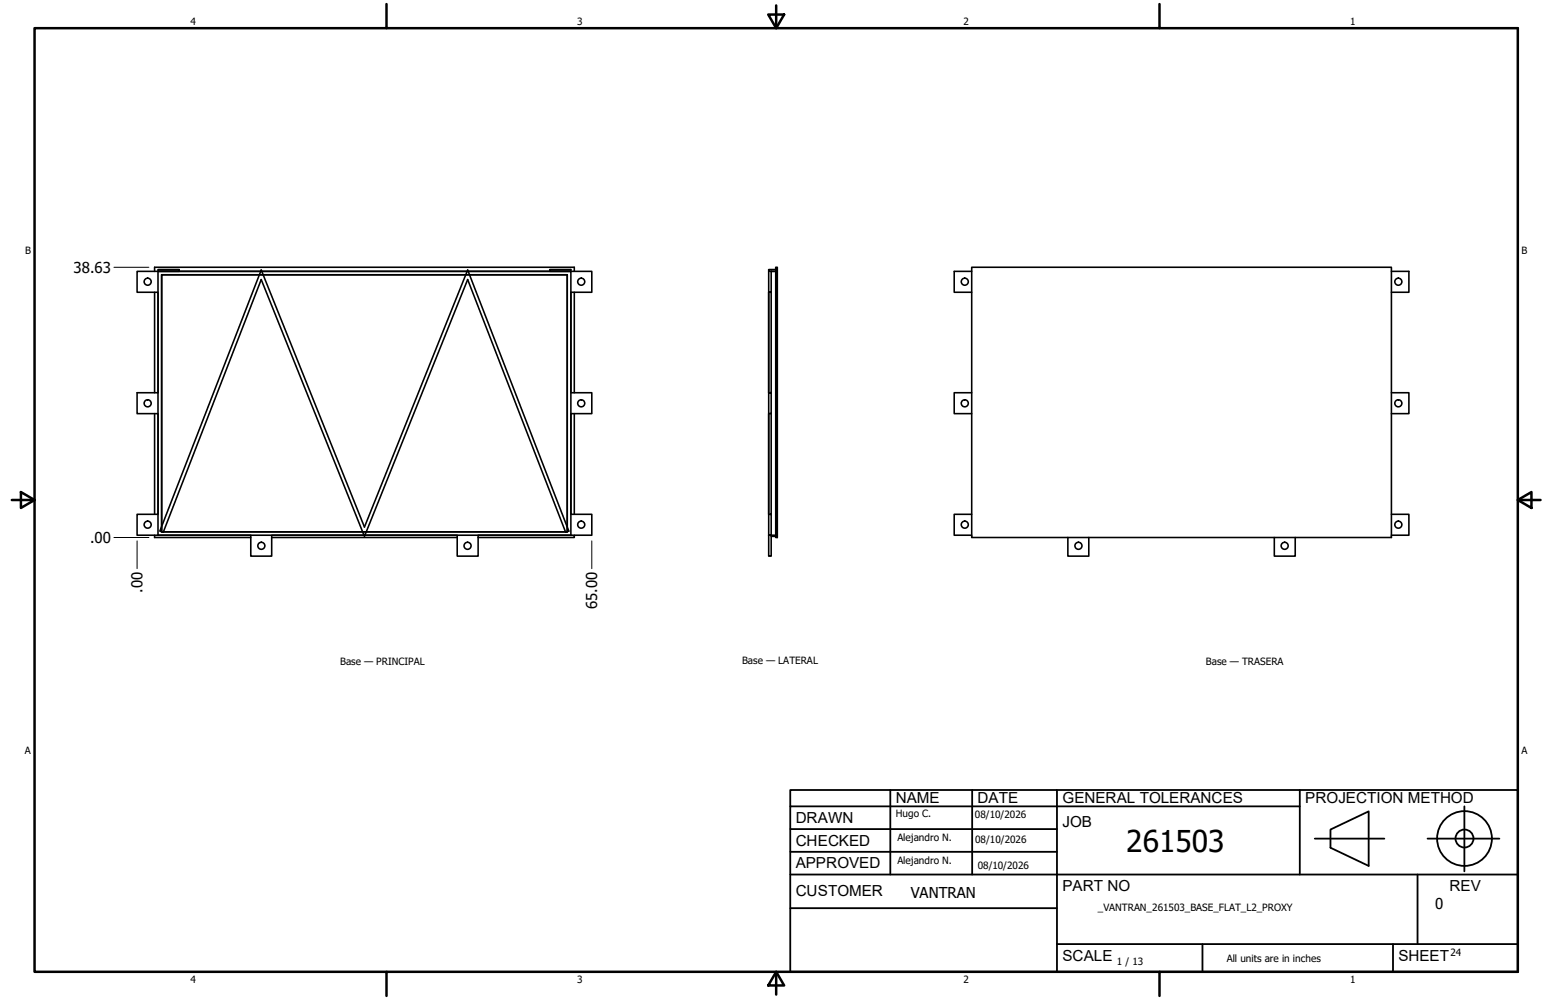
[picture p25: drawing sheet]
<svg xmlns="http://www.w3.org/2000/svg" width="432mm" height="279mm" viewBox="0 0 432 279" stroke-linecap="round" stroke-linejoin="round" font-family="sans-serif">
<defs><g id="words">
<text font-size="8.4" x="314.6" y="238.1">261503</text>
<g font-size="4.3">
<text x="250.2" y="224.2">NAME</text>
<text x="273" y="224.2">DATE</text>
<text x="296.7" y="224.3">GENERAL TOLERANCES</text>
<text x="364.6" y="224.3">PROJECTION METHOD</text>
<text x="222.2" y="229.9">DRAWN</text>
<text x="296.7" y="230.9">JOB</text>
<text x="222.2" y="236.3">CHECKED</text>
<text x="222.2" y="242.6">APPROVED</text>
<text x="222.2" y="250.3">CUSTOMER</text>
<text x="296.7" y="249">PART NO</text>
<text x="404.8" y="248.9">REV</text>
<text x="296.7" y="268.4">SCALE</text>
<text x="390.6" y="268.4">SHEET</text>
</g>
<g font-size="4.2">
<text x="20.6" y="76.2">38.63</text>
<text x="25.1" y="151.7">.00</text>
<text x="39.8" y="165.5" transform="rotate(-90 39.8 165.5)">.00</text>
<text x="166.8" y="170.1" transform="rotate(-90 166.8 170.1)">65.00</text>
<text x="254.4" y="250.8">VANTRAN</text>
<text x="400.9" y="254">0</text>
</g>
<g font-size="2.8">
<text x="53.2" y="6.9">4</text>
<text x="161.2" y="6.9">3</text>
<text x="269.1" y="6.9">2</text>
<text x="377.1" y="6.9">1</text>
<text x="7" y="70.9">B</text>
<text x="424.9" y="70.9">B</text>
<text x="95" y="185.7">Base — PRINCIPAL</text>
<text x="207.3" y="185.6">Base — LATERAL</text>
<text x="336.8" y="185.7">Base — TRASERA</text>
<text x="6.9" y="210.6">A</text>
<text x="424.9" y="210.6">A</text>
<text x="250.2" y="228.3">Hugo C.</text>
<text x="272.3" y="228.4">08/10/2026</text>
<text x="250.6" y="234.9">Alejandro N.</text>
<text x="272.4" y="235.6">08/10/2026</text>
<text x="250.6" y="241.5">Alejandro N.</text>
<text x="273.1" y="242.8">08/10/2026</text>
<text x="306.6" y="254.4">_VANTRAN_261503_BASE_FLAT_L2_PROXY</text>
<text x="312" y="269.7">1 / 13</text>
<text x="342.6" y="268.7">All units are in inches</text>
<text x="405.1" y="267.1">24</text>
<text x="53.2" y="274.6">4</text>
<text x="161.2" y="274.6">3</text>
<text x="269.1" y="274.6">2</text>
<text x="377.1" y="274.6">1</text>
</g>
</g></defs>
<!-- layer: Visible (ANSI) -->
<g fill="none" stroke="#000" stroke-width=".44">
<path d="M38.3 75.8h127v5.9h-5.9v28h5.9v5.9h-5.9v28.1h5.9v5.8h-31.8v5.9h-5.8v-5.9h-51.8v5.9h-5.9v-5.9h-31.7v-5.8h5.8v-28.1h-5.8v-5.9h5.8v-28h-5.8zM43.2 75.8v-1.1h117.2v1.1M44.1 75.8h115.3v73.7h-115.3zM44.1 75.3h5.9v.5h-5.9zM45.1 76.8h113.3v71.8h-113.3zM73 75.4l28.8 71.9 28.8-71.9 28.3 73-.9 .3-27.4-70.6-28.8 71.8-28.8-71.8-27.4 70.6-1-.3zM153.5 75.3h5.9v.5h-5.9zM214.7 75.8v5.9h.7v-5.9M215.4 75.8h1.3M216.7 74.7h.4v75.5h-.4zM216.7 75.3h-2v.5h.7M271.4 74.7h117.2v75.5h-117.2z"/>
<path d="M271.4 75.8h-4.9v5.9h4.9M388.6 75.8h4.9v5.9h-4.9M43.2 81.7v28M160.4 81.7v28M214.7 81.7v28M215.4 81.7v28h-.7v5.9h.7v-5.9M43.2 115.6v28.1M160.4 115.6v28.1M214.7 115.6v28.1M215.4 115.6v28.1h-.7v5.8h.7v-5.8M271.4 109.7h-4.9v5.9h4.9M388.6 109.7h4.9v5.9h-4.9"/>
<path d="M43.2 149.5v.7h26.8M75.9 150.2h51.8M160.4 149.5v.7h-26.9M214.7 149.5v5.9h.7v-5.9h1.3M215.4 149.9h1.3M271.4 143.7h-4.9v5.8h4.9M298.3 150.2v5.2h5.8v-5.2M355.9 150.2v5.2h5.9v-5.2M388.6 143.7h4.9v5.8h-4.9"/>
<circle cx="41.2" cy="78.7" r=".98"/>
<circle cx="162.3" cy="78.7" r=".98"/>
<circle cx="269.5" cy="78.7" r=".98"/>
<circle cx="390.6" cy="78.7" r=".98"/>
<circle cx="41.2" cy="112.7" r=".98"/>
<circle cx="162.3" cy="112.7" r=".98"/>
<circle cx="269.5" cy="112.7" r=".98"/>
<circle cx="390.6" cy="112.7" r=".98"/>
<circle cx="41.2" cy="146.6" r=".98"/>
<circle cx="73" cy="152.5" r=".98"/>
<circle cx="130.6" cy="152.5" r=".98"/>
<circle cx="162.3" cy="146.6" r=".98"/>
<circle cx="269.5" cy="146.6" r=".98"/>
<circle cx="301.2" cy="152.5" r=".98"/>
<circle cx="358.8" cy="152.5" r=".98"/>
<circle cx="390.6" cy="146.6" r=".98"/>
</g>
<!-- layer: Borde (ANSI) -->
<g fill="none" stroke="#000" stroke-width=".7">
<path d="M9.7 7.9h414.2v263.6h-414.2zM107.9 1.1v6.8M214.6 4.1h4.4l-2.2 3.8zM216.8 1.5v6.4M323.8 1.1v6.8M3.3 139.7h6.4M5.8 137.5l3.9 2.2-3.9 2.2zM423.9 139.7l3.8-2.2v4.4zM423.9 139.7h6.4M107.9 271.5v6.8M216.8 271.5l2.2 3.8h-4.4zM216.8 271.5v6.4"/>
<path d="M323.8 271.5v6.8"/>
</g>
<!-- layer: Title (ANSI)-1 -->
<g fill="none" stroke="#000" stroke-width=".51">
<path d="M220.7 220.7h203.2v50.8h-203.2zM220.7 225.3h142.3M220.7 231.6h74.5M220.7 238h74.5M248.7 220.7v23.6M271.5 220.7v23.6M295.2 220.7v50.8M363 220.7v23.6M367.2 234.3h19.5M371.6 231.8l10.7-5.1v15.2l-10.7-5zM398.7 234.3h20.1M409 225.3v18.2"/>
<path d="M220.7 244.3h203.2M220.7 253.7h74.5M395.9 244.3v19.5M295.2 263.8h128.7M335.9 263.8v7.7M389.1 263.8v7.7"/>
<circle cx="409" cy="234.3" r="7.7"/>
<circle cx="409" cy="234.3" r="2.51"/>
</g>
<!-- layer: Cota (ANSI) -->
<path d="M31.8 74.7h9.8M31.8 150.2h9.8M38.3 151.1v7.8M165.3 151.1v7.8" fill="none" stroke="#000" stroke-width=".28"/>
<use href="#words"/>
</svg>
